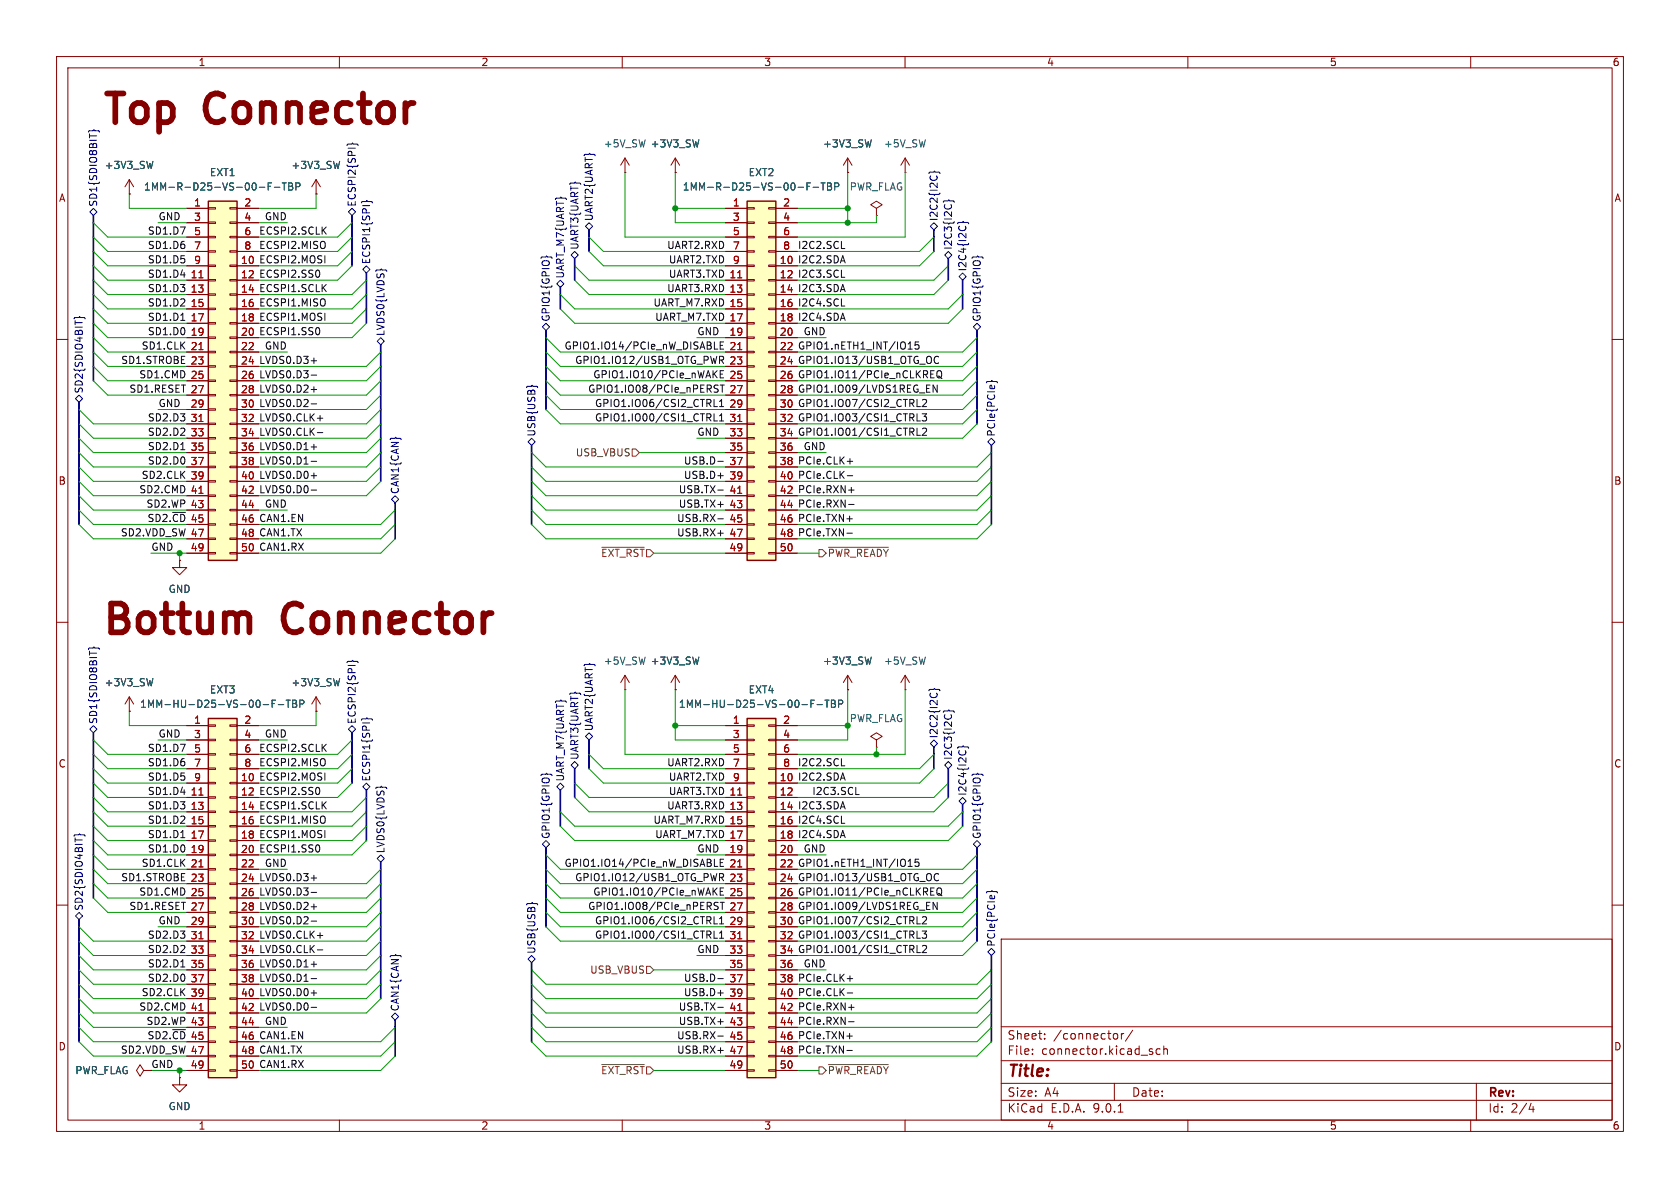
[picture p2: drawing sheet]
<svg xmlns="http://www.w3.org/2000/svg" width="297mm" height="210mm" viewBox="0 0 297 210" stroke-linecap="round" stroke-linejoin="round" font-family="sans-serif">
<defs><g id="words">
<g font-size="7.1" fill="#840000">
<text x="17.8" y="23.4">Top</text>
<text x="36.7" y="23.4">Connector</text>
<text x="17.8" y="113.5">Bottum</text>
<text x="50.5" y="113.5">Connector</text>
</g>
<text font-size="2.8" fill="#840000" x="178" y="190.9">Title:</text>
<g font-size="2.1" fill="#840000">
<text x="178" y="184">Sheet:</text>
<text x="186.2" y="184">/connector/</text>
<text x="178" y="186.7">File:</text>
<text x="184.1" y="186.7">connector.kicad_sch</text>
<text x="178" y="196.9">KiCad</text>
<text x="178" y="194.1">Size:</text>
<text x="184.7" y="194.1">A4</text>
<text x="185.7" y="196.9">E.D.A.</text>
<text x="193.3" y="196.9">9.0.1</text>
<text x="200" y="194.1">Date:</text>
<text x="263" y="194.3">Rev:</text>
<text x="263" y="196.9">Id:</text>
<text x="267.1" y="196.9">2/4</text>
</g>
<g font-size="1.8" fill="#840000">
<text x="35" y="11.9">1</text>
<text x="85" y="11.9">2</text>
<text x="135" y="11.9">3</text>
<text x="185" y="11.9">4</text>
<text x="235" y="11.9">5</text>
<text x="285" y="11.9">6</text>
<text x="10.3" y="35.9">A</text>
<text x="285.3" y="35.9">A</text>
<text x="10.3" y="85.9">B</text>
<text x="285.3" y="85.9">B</text>
<text x="10.3" y="135.9">C</text>
<text x="285.3" y="135.9">C</text>
<text x="10.3" y="185.9">D</text>
<text x="285.3" y="185.9">D</text>
<text x="26.7" y="188.9">GND</text>
<text x="35" y="199.9">1</text>
<text x="85" y="199.9">2</text>
<text x="135" y="199.9">3</text>
<text x="185" y="199.9">4</text>
<text x="235" y="199.9">5</text>
<text x="285" y="199.9">6</text>
</g>
<g font-size="1.8" fill="#006464">
<text x="106.6" y="26.3">+5V_SW</text>
<text x="114.9" y="26.3">+3V3_SW</text>
<text x="145.4" y="26.3">+3V3_SW</text>
<text x="156.2" y="26.3">+5V_SW</text>
<text x="18.4" y="30.1">+3V3_SW</text>
<text x="25.4" y="33.9">1MM-R-D25-VS-00-F-TBP</text>
<text x="37" y="31.3">EXT1</text>
<text x="51.4" y="30.1">+3V3_SW</text>
<text x="120.6" y="33.9">1MM-R-D25-VS-00-F-TBP</text>
<text x="132.3" y="31.3">EXT2</text>
<text x="150.1" y="33.9">PWR_FLAG</text>
<text x="29.7" y="105">GND</text>
<text x="106.6" y="117.7">+5V_SW</text>
<text x="114.9" y="117.7">+3V3_SW</text>
<text x="145.4" y="117.7">+3V3_SW</text>
<text x="156.2" y="117.7">+5V_SW</text>
<text x="18.4" y="121.5">+3V3_SW</text>
<text x="24.7" y="125.3">1MM-HU-D25-VS-00-F-TBP</text>
<text x="37" y="122.8">EXT3</text>
<text x="51.4" y="121.5">+3V3_SW</text>
<text x="119.9" y="125.3">1MM-HU-D25-VS-00-F-TBP</text>
<text x="132.3" y="122.8">EXT4</text>
<text x="150.1" y="127.9">PWR_FLAG</text>
<text x="13.2" y="190.1">PWR_FLAG</text>
<text x="29.7" y="196.4">GND</text>
</g>
<g font-size="1.8" fill="#000084">
<text x="17.4" y="36.6" transform="rotate(-90 17.4 36.6)">SD1{SDIO8BIT}</text>
<text x="63.1" y="36.6" transform="rotate(-90 63.1 36.6)">ECSPI2{SPI}</text>
<text x="105" y="39.2" transform="rotate(-90 105 39.2)">UART2{UART}</text>
<text x="166" y="39.2" transform="rotate(-90 166 39.2)">I2C2{I2C}</text>
<text x="65.6" y="46.8" transform="rotate(-90 65.6 46.8)">ECSPI1{SPI}</text>
<text x="102.5" y="44.3" transform="rotate(-90 102.5 44.3)">UART3{UART}</text>
<text x="168.5" y="44.3" transform="rotate(-90 168.5 44.3)">I2C3{I2C}</text>
<text x="99.9" y="49.3" transform="rotate(-90 99.9 49.3)">UART_M7{UART}</text>
<text x="171" y="48.1" transform="rotate(-90 171 48.1)">I2C4{I2C}</text>
<text x="68.2" y="59.5" transform="rotate(-90 68.2 59.5)">LVDS0{LVDS}</text>
<text x="97.4" y="57" transform="rotate(-90 97.4 57)">GPIO1{GPIO}</text>
<text x="173.6" y="57" transform="rotate(-90 173.6 57)">GPIO1{GPIO}</text>
<text x="14.8" y="69.7" transform="rotate(-90 14.8 69.7)">SD2{SDIO4BIT}</text>
<text x="94.8" y="77.3" transform="rotate(-90 94.8 77.3)">USB{USB}</text>
<text x="176.1" y="77.3" transform="rotate(-90 176.1 77.3)">PCIe{PCIe}</text>
<text x="70.7" y="87.4" transform="rotate(-90 70.7 87.4)">CAN1{CAN}</text>
<text x="17.4" y="128.1" transform="rotate(-90 17.4 128.1)">SD1{SDIO8BIT}</text>
<text x="63.1" y="128.1" transform="rotate(-90 63.1 128.1)">ECSPI2{SPI}</text>
<text x="105" y="129.3" transform="rotate(-90 105 129.3)">UART2{UART}</text>
<text x="166" y="130.6" transform="rotate(-90 166 130.6)">I2C2{I2C}</text>
<text x="102.5" y="134.4" transform="rotate(-90 102.5 134.4)">UART3{UART}</text>
<text x="168.5" y="134.4" transform="rotate(-90 168.5 134.4)">I2C3{I2C}</text>
<text x="65.6" y="138.2" transform="rotate(-90 65.6 138.2)">ECSPI1{SPI}</text>
<text x="99.9" y="138.2" transform="rotate(-90 99.9 138.2)">UART_M7{UART}</text>
<text x="171" y="140.8" transform="rotate(-90 171 140.8)">I2C4{I2C}</text>
<text x="97.4" y="148.4" transform="rotate(-90 97.4 148.4)">GPIO1{GPIO}</text>
<text x="173.6" y="148.4" transform="rotate(-90 173.6 148.4)">GPIO1{GPIO}</text>
<text x="68.2" y="150.9" transform="rotate(-90 68.2 150.9)">LVDS0{LVDS}</text>
<text x="14.8" y="161.1" transform="rotate(-90 14.8 161.1)">SD2{SDIO4BIT}</text>
<text x="176.1" y="167.4" transform="rotate(-90 176.1 167.4)">PCIe{PCIe}</text>
<text x="94.8" y="168.7" transform="rotate(-90 94.8 168.7)">USB{USB}</text>
<text x="70.7" y="178.9" transform="rotate(-90 70.7 178.9)">CAN1{CAN}</text>
</g>
<g font-size="1.8" fill="#0f0f0f">
<text x="26" y="41.6">SD1.D7</text>
<text x="27.9" y="39">GND</text>
<text x="45.7" y="41.6">ECSPI2.SCLK</text>
<text x="46.7" y="39">GND</text>
<text x="26" y="46.6">SD1.D5</text>
<text x="26" y="44.1">SD1.D6</text>
<text x="45.7" y="46.6">ECSPI2.MOSI</text>
<text x="45.7" y="44.1">ECSPI2.MISO</text>
<text x="117.8" y="44.1">UART2.RXD</text>
<text x="118.1" y="46.6">UART2.TXD</text>
<text x="141" y="46.6">I2C2.SDA</text>
<text x="141" y="44.1">I2C2.SCL</text>
<text x="26" y="51.7">SD1.D3</text>
<text x="26" y="49.2">SD1.D4</text>
<text x="45.7" y="51.7">ECSPI1.SCLK</text>
<text x="45.7" y="49.2">ECSPI2.SS0</text>
<text x="117.8" y="51.7">UART3.RXD 13</text>
<text x="118.1" y="49.2">UART3.TXD 11</text>
<text x="141" y="51.7">I2C3.SDA</text>
<text x="141" y="49.2">I2C3.SCL</text>
<text x="26" y="56.8">SD1.D1</text>
<text x="26" y="59.3">SD1.D0</text>
<text x="26" y="54.3">SD1.D2</text>
<text x="45.7" y="59.3">ECSPI1.SS0</text>
<text x="45.7" y="54.3">ECSPI1.MISO</text>
<text x="45.7" y="56.8">ECSPI1.MOSI</text>
<text x="115.4" y="54.3">UART_M7.RXD 15</text>
<text x="115.7" y="56.8">UART_M7.TXD 17</text>
<text x="123.2" y="59.3">GND</text>
<text x="141" y="54.3">I2C4.SCL</text>
<text x="141" y="56.8">I2C4.SDA</text>
<text x="142" y="59.3">GND</text>
<text x="21.3" y="64.4">SD1.STROBE 23</text>
<text x="25" y="61.9">SD1.CLK</text>
<text x="45.7" y="64.4">LVDS0.D3+</text>
<text x="46.7" y="61.9">GND</text>
<text x="99.7" y="61.9">GPIO1.IO14/PCIe_nW_DISABLE</text>
<text x="101.6" y="64.4">GPIO1.IO12/USB1_OTG_PWR</text>
<text x="141" y="64.4">GPIO1.IO13/USB1_OTG_OC</text>
<text x="141" y="61.9">GPIO1.nETH1_INT/IO15</text>
<text x="22.8" y="69.5">SD1.RESET 27</text>
<text x="24.5" y="67">SD1.CMD 25</text>
<text x="45.7" y="69.5">LVDS0.D2+</text>
<text x="45.7" y="67">LVDS0.D3-</text>
<text x="103.9" y="69.5">GPIO1.IO08/PCIe_nPERST</text>
<text x="104.8" y="67">GPIO1.IO10/PCIe_nWAKE</text>
<text x="141" y="69.5">GPIO1.IO09/LVDS1REG_EN</text>
<text x="141" y="67">GPIO1.IO11/PCIe_nCLKREQ</text>
<text x="26" y="74.6">SD2.D3</text>
<text x="26" y="77.1">SD2.D2</text>
<text x="27.9" y="72">GND</text>
<text x="45.7" y="74.6">LVDS0.CLK+</text>
<text x="45.7" y="72">LVDS0.D2-</text>
<text x="45.7" y="77.1">LVDS0.CLK-</text>
<text x="105.1" y="72">GPIO1.IO06/CSI2_CTRL1</text>
<text x="105.1" y="74.6">GPIO1.IO00/CSI1_CTRL1</text>
<text x="123.2" y="77.1">GND</text>
<text x="141" y="72">GPIO1.IO07/CSI2_CTRL2</text>
<text x="141" y="74.6">GPIO1.IO03/CSI1_CTRL3</text>
<text x="141" y="77.1">GPIO1.IO01/CSI1_CTRL2</text>
<text x="26" y="79.7">SD2.D1</text>
<text x="26" y="82.2">SD2.D0</text>
<text x="45.7" y="79.7">LVDS0.D1+</text>
<text x="45.7" y="82.2">LVDS0.D1-</text>
<text x="120.8" y="82.2">USB.D-</text>
<text x="141" y="82.2">PCIe.CLK+</text>
<text x="142" y="79.7">GND</text>
<text x="24.5" y="87.3">SD2.CMD 41</text>
<text x="25" y="84.7">SD2.CLK</text>
<text x="25.8" y="89.8">SD2.WP 43</text>
<text x="45.7" y="87.3">LVDS0.D0-</text>
<text x="45.7" y="84.7">LVDS0.D0+</text>
<text x="46.7" y="89.8">GND</text>
<text x="119.9" y="87.3">USB.TX-</text>
<text x="119.9" y="89.8">USB.TX+</text>
<text x="120.8" y="84.7">USB.D+</text>
<text x="141" y="87.3">PCIe.RXN+</text>
<text x="141" y="89.8">PCIe.RXN-</text>
<text x="141" y="84.7">PCIe.CLK-</text>
<text x="21.3" y="94.9">SD2.VDD_SW 47</text>
<text x="26" y="92.4">SD2.~{CD}</text>
<text x="45.7" y="94.9">CAN1.TX</text>
<text x="45.7" y="92.4">CAN1.EN</text>
<text x="119.6" y="94.9">USB.RX+</text>
<text x="119.6" y="92.4">USB.RX-</text>
<text x="141" y="92.4">PCIe.TXN+</text>
<text x="141" y="94.9">PCIe.TXN-</text>
<text x="26.7" y="97.4">GND</text>
<text x="45.7" y="97.4">CAN1.RX</text>
<text x="27.9" y="130.5">GND</text>
<text x="46.7" y="130.5">GND</text>
<text x="26" y="135.5">SD1.D6</text>
<text x="26" y="133">SD1.D7</text>
<text x="45.7" y="135.5">ECSPI2.MISO</text>
<text x="45.7" y="133">ECSPI2.SCLK</text>
<text x="117.8" y="135.5">UART2.RXD</text>
<text x="141" y="135.5">I2C2.SCL</text>
<text x="26" y="143.2">SD1.D3</text>
<text x="26" y="138.1">SD1.D5</text>
<text x="26" y="140.6">SD1.D4</text>
<text x="45.7" y="143.2">ECSPI1.SCLK</text>
<text x="45.7" y="140.6">ECSPI2.SS0</text>
<text x="45.7" y="138.1">ECSPI2.MOSI</text>
<text x="117.8" y="143.2">UART3.RXD 13</text>
<text x="118.1" y="138.1">UART2.TXD</text>
<text x="118.1" y="140.6">UART3.TXD 11</text>
<text x="141" y="143.2">I2C3.SDA</text>
<text x="141" y="138.1">I2C2.SDA</text>
<text x="143.5" y="140.6">I2C3.SCL</text>
<text x="26" y="148.2">SD1.D1</text>
<text x="26" y="145.7">SD1.D2</text>
<text x="45.7" y="148.2">ECSPI1.MOSI</text>
<text x="45.7" y="145.7">ECSPI1.MISO</text>
<text x="115.4" y="145.7">UART_M7.RXD 15</text>
<text x="115.7" y="148.2">UART_M7.TXD 17</text>
<text x="141" y="148.2">I2C4.SDA</text>
<text x="141" y="145.7">I2C4.SCL</text>
<text x="21.3" y="155.9">SD1.STROBE 23</text>
<text x="25" y="153.3">SD1.CLK</text>
<text x="26" y="150.8">SD1.D0</text>
<text x="45.7" y="150.8">ECSPI1.SS0</text>
<text x="45.7" y="155.9">LVDS0.D3+</text>
<text x="46.7" y="153.3">GND</text>
<text x="99.7" y="153.3">GPIO1.IO14/PCIe_nW_DISABLE</text>
<text x="101.6" y="155.9">GPIO1.IO12/USB1_OTG_PWR</text>
<text x="123.2" y="150.8">GND</text>
<text x="141" y="153.3">GPIO1.nETH1_INT/IO15</text>
<text x="141" y="155.9">GPIO1.IO13/USB1_OTG_OC</text>
<text x="142" y="150.8">GND</text>
<text x="22.8" y="160.9">SD1.RESET 27</text>
<text x="24.5" y="158.4">SD1.CMD 25</text>
<text x="45.7" y="160.9">LVDS0.D2+</text>
<text x="45.7" y="158.4">LVDS0.D3-</text>
<text x="103.9" y="160.9">GPIO1.IO08/PCIe_nPERST</text>
<text x="104.8" y="158.4">GPIO1.IO10/PCIe_nWAKE</text>
<text x="141" y="160.9">GPIO1.IO09/LVDS1REG_EN</text>
<text x="141" y="158.4">GPIO1.IO11/PCIe_nCLKREQ</text>
<text x="26" y="166">SD2.D3</text>
<text x="27.9" y="163.5">GND</text>
<text x="45.7" y="163.5">LVDS0.D2-</text>
<text x="45.7" y="166">LVDS0.CLK+</text>
<text x="105.1" y="163.5">GPIO1.IO06/CSI2_CTRL1</text>
<text x="105.1" y="166">GPIO1.IO00/CSI1_CTRL1</text>
<text x="141" y="163.5">GPIO1.IO07/CSI2_CTRL2</text>
<text x="141" y="166">GPIO1.IO03/CSI1_CTRL3</text>
<text x="26" y="173.6">SD2.D0</text>
<text x="26" y="171.1">SD2.D1</text>
<text x="26" y="168.6">SD2.D2</text>
<text x="45.7" y="168.6">LVDS0.CLK-</text>
<text x="45.7" y="171.1">LVDS0.D1+</text>
<text x="45.7" y="173.6">LVDS0.D1-</text>
<text x="120.8" y="173.6">USB.D-</text>
<text x="123.2" y="168.6">GND</text>
<text x="141" y="168.6">GPIO1.IO01/CSI1_CTRL2</text>
<text x="141" y="173.6">PCIe.CLK+</text>
<text x="142" y="171.1">GND</text>
<text x="24.5" y="178.7">SD2.CMD 41</text>
<text x="25" y="176.2">SD2.CLK</text>
<text x="45.7" y="178.7">LVDS0.D0-</text>
<text x="45.7" y="176.2">LVDS0.D0+</text>
<text x="119.9" y="178.7">USB.TX-</text>
<text x="120.8" y="176.2">USB.D+</text>
<text x="141" y="176.2">PCIe.CLK-</text>
<text x="141" y="178.7">PCIe.RXN+</text>
<text x="25.8" y="181.3">SD2.WP 43</text>
<text x="26" y="183.8">SD2.~{CD}</text>
<text x="45.7" y="183.8">CAN1.EN</text>
<text x="46.7" y="181.3">GND</text>
<text x="119.6" y="183.8">USB.RX-</text>
<text x="119.9" y="181.3">USB.TX+</text>
<text x="141" y="183.8">PCIe.TXN+</text>
<text x="141" y="181.3">PCIe.RXN-</text>
<text x="21.3" y="186.3">SD2.VDD_SW 47</text>
<text x="45.7" y="186.3">CAN1.TX</text>
<text x="45.7" y="188.9">CAN1.RX</text>
<text x="119.6" y="186.3">USB.RX+</text>
<text x="141" y="186.3">PCIe.TXN-</text>
</g>
<g font-size="1.8" fill="#a90000">
<text x="34.2" y="36.6">1</text>
<text x="34.2" y="39.1">3</text>
<text x="34.2" y="41.7">5</text>
<text x="43.1" y="36.6">2</text>
<text x="43.1" y="39.1">4</text>
<text x="43.1" y="41.7">6</text>
<text x="129.5" y="36.6">1</text>
<text x="129.5" y="39.1">3</text>
<text x="129.5" y="41.7">5</text>
<text x="138.4" y="36.6">2</text>
<text x="138.4" y="39.1">4</text>
<text x="138.4" y="41.7">6</text>
<text x="34.2" y="44.2">7</text>
<text x="34.2" y="46.7">9</text>
<text x="42.5" y="46.7">10</text>
<text x="43.1" y="44.2">8</text>
<text x="129.5" y="44.2">7</text>
<text x="129.5" y="46.7">9</text>
<text x="137.8" y="46.7">10</text>
<text x="138.4" y="44.2">8</text>
<text x="33.6" y="49.3">11</text>
<text x="33.6" y="51.8">13</text>
<text x="42.5" y="49.3">12</text>
<text x="42.5" y="51.8">14</text>
<text x="128.9" y="49.3">11</text>
<text x="128.9" y="51.8">13</text>
<text x="137.8" y="49.3">12</text>
<text x="137.8" y="51.8">14</text>
<text x="33.6" y="54.4">15</text>
<text x="33.6" y="56.9">17</text>
<text x="33.6" y="59.4">19</text>
<text x="42.5" y="54.4">16</text>
<text x="42.5" y="56.9">18</text>
<text x="42.5" y="59.4">20</text>
<text x="128.9" y="59.4">19</text>
<text x="128.9" y="54.4">15</text>
<text x="128.9" y="56.9">17</text>
<text x="137.8" y="54.4">16</text>
<text x="137.8" y="56.9">18</text>
<text x="137.8" y="59.4">20</text>
<text x="33.6" y="62">21</text>
<text x="33.6" y="64.5">23</text>
<text x="42.5" y="62">22</text>
<text x="42.5" y="64.5">24</text>
<text x="128.9" y="62">21</text>
<text x="128.9" y="64.5">23</text>
<text x="137.8" y="62">22</text>
<text x="137.8" y="64.5">24</text>
<text x="33.6" y="67.1">25</text>
<text x="33.6" y="69.6">27</text>
<text x="42.5" y="67.1">26</text>
<text x="42.5" y="69.6">28</text>
<text x="128.9" y="67.1">25</text>
<text x="128.9" y="69.6">27</text>
<text x="137.8" y="67.1">26</text>
<text x="137.8" y="69.6">28</text>
<text x="33.6" y="72.1">29</text>
<text x="33.6" y="74.7">31</text>
<text x="33.6" y="77.2">33</text>
<text x="42.5" y="72.1">30</text>
<text x="42.5" y="74.7">32</text>
<text x="42.5" y="77.2">34</text>
<text x="128.9" y="72.1">29</text>
<text x="128.9" y="74.7">31</text>
<text x="128.9" y="77.2">33</text>
<text x="137.8" y="72.1">30</text>
<text x="137.8" y="74.7">32</text>
<text x="137.8" y="77.2">34</text>
<text x="33.6" y="79.8">35</text>
<text x="33.6" y="82.3">37</text>
<text x="42.5" y="79.8">36</text>
<text x="42.5" y="82.3">38</text>
<text x="128.9" y="79.8">35</text>
<text x="128.9" y="82.3">37</text>
<text x="137.8" y="79.8">36</text>
<text x="137.8" y="82.3">38</text>
<text x="33.6" y="84.8">39</text>
<text x="33.6" y="87.4">41</text>
<text x="33.6" y="89.9">43</text>
<text x="42.5" y="84.8">40</text>
<text x="42.5" y="87.4">42</text>
<text x="42.5" y="89.9">44</text>
<text x="128.9" y="84.8">39</text>
<text x="128.9" y="87.4">41</text>
<text x="128.9" y="89.9">43</text>
<text x="137.8" y="84.8">40</text>
<text x="137.8" y="87.4">42</text>
<text x="137.8" y="89.9">44</text>
<text x="33.6" y="92.5">45</text>
<text x="33.6" y="95">47</text>
<text x="42.5" y="92.5">46</text>
<text x="42.5" y="95">48</text>
<text x="128.9" y="92.5">45</text>
<text x="128.9" y="95">47</text>
<text x="137.8" y="92.5">46</text>
<text x="137.8" y="95">48</text>
<text x="33.6" y="97.5">49</text>
<text x="42.5" y="97.5">50</text>
<text x="128.9" y="97.5">49</text>
<text x="137.8" y="97.5">50</text>
<text x="34.2" y="128">1</text>
<text x="34.2" y="130.6">3</text>
<text x="43.1" y="128">2</text>
<text x="43.1" y="130.6">4</text>
<text x="129.5" y="128">1</text>
<text x="129.5" y="130.6">3</text>
<text x="138.4" y="128">2</text>
<text x="138.4" y="130.6">4</text>
<text x="34.2" y="133.1">5</text>
<text x="34.2" y="135.6">7</text>
<text x="43.1" y="133.1">6</text>
<text x="43.1" y="135.6">8</text>
<text x="129.5" y="133.1">5</text>
<text x="129.5" y="135.6">7</text>
<text x="138.4" y="133.1">6</text>
<text x="138.4" y="135.6">8</text>
<text x="33.6" y="140.7">11</text>
<text x="33.6" y="143.3">13</text>
<text x="34.2" y="138.2">9</text>
<text x="42.5" y="138.2">10</text>
<text x="42.5" y="140.7">12</text>
<text x="42.5" y="143.3">14</text>
<text x="128.9" y="140.7">11</text>
<text x="128.9" y="143.3">13</text>
<text x="129.5" y="138.2">9</text>
<text x="137.8" y="138.2">10</text>
<text x="137.8" y="140.7">12</text>
<text x="137.8" y="143.3">14</text>
<text x="33.6" y="145.8">15</text>
<text x="33.6" y="148.3">17</text>
<text x="42.5" y="145.8">16</text>
<text x="42.5" y="148.3">18</text>
<text x="128.9" y="145.8">15</text>
<text x="128.9" y="148.3">17</text>
<text x="137.8" y="145.8">16</text>
<text x="137.8" y="148.3">18</text>
<text x="33.6" y="150.9">19</text>
<text x="33.6" y="153.4">21</text>
<text x="33.6" y="156">23</text>
<text x="42.5" y="150.9">20</text>
<text x="42.5" y="153.4">22</text>
<text x="42.5" y="156">24</text>
<text x="128.9" y="150.9">19</text>
<text x="128.9" y="153.4">21</text>
<text x="128.9" y="156">23</text>
<text x="137.8" y="150.9">20</text>
<text x="137.8" y="153.4">22</text>
<text x="137.8" y="156">24</text>
<text x="33.6" y="158.5">25</text>
<text x="33.6" y="161">27</text>
<text x="42.5" y="158.5">26</text>
<text x="42.5" y="161">28</text>
<text x="128.9" y="158.5">25</text>
<text x="128.9" y="161">27</text>
<text x="137.8" y="158.5">26</text>
<text x="137.8" y="161">28</text>
<text x="33.6" y="163.6">29</text>
<text x="33.6" y="166.1">31</text>
<text x="42.5" y="163.6">30</text>
<text x="42.5" y="166.1">32</text>
<text x="128.9" y="163.6">29</text>
<text x="128.9" y="166.1">31</text>
<text x="137.8" y="163.6">30</text>
<text x="137.8" y="166.1">32</text>
<text x="33.6" y="168.7">33</text>
<text x="33.6" y="171.2">35</text>
<text x="33.6" y="173.7">37</text>
<text x="42.5" y="168.7">34</text>
<text x="42.5" y="171.2">36</text>
<text x="42.5" y="173.7">38</text>
<text x="128.9" y="168.7">33</text>
<text x="128.9" y="171.2">35</text>
<text x="128.9" y="173.7">37</text>
<text x="137.8" y="168.7">34</text>
<text x="137.8" y="171.2">36</text>
<text x="137.8" y="173.7">38</text>
<text x="33.6" y="176.3">39</text>
<text x="33.6" y="178.8">41</text>
<text x="42.5" y="176.3">40</text>
<text x="42.5" y="178.8">42</text>
<text x="128.9" y="176.3">39</text>
<text x="128.9" y="178.8">41</text>
<text x="137.8" y="176.3">40</text>
<text x="137.8" y="178.8">42</text>
<text x="33.6" y="183.9">45</text>
<text x="33.6" y="181.4">43</text>
<text x="42.5" y="181.4">44</text>
<text x="42.5" y="183.9">46</text>
<text x="128.9" y="181.4">43</text>
<text x="128.9" y="183.9">45</text>
<text x="137.8" y="181.4">44</text>
<text x="137.8" y="183.9">46</text>
<text x="33.6" y="189">49</text>
<text x="33.6" y="186.4">47</text>
<text x="42.5" y="186.4">48</text>
<text x="42.5" y="189">50</text>
<text x="128.9" y="186.4">47</text>
<text x="128.9" y="189">49</text>
<text x="137.8" y="186.4">48</text>
<text x="137.8" y="189">50</text>
</g>
<g font-size="1.8" fill="#725600">
<text x="101.7" y="80.9">USB_VBUS</text>
<text x="106.2" y="98.7">~{EXT_RST}</text>
<text x="146.2" y="98.7">~{PWR_READY}</text>
<text x="104.2" y="172.3">USB_VBUS</text>
<text x="106.2" y="190.1">~{EXT_RST}</text>
<text x="146.2" y="190.1">~{PWR_READY}</text>
</g>
</g></defs>
<g fill="none" stroke="#840000" stroke-width=".18">
<path d="M10 10h277v190h-277zM12 12h273v186h-273zM60 10v2M110 10v2M160 10v2M210 10v2M260 10v2M149.9 30.5h.1M149.9 27.9l-.8 1.3M149.9 27.9l.7 1.3M149.9 27.9v2.6M10 60h2"/>
<path d="M285 60h2M10 110h2M285 110h2M10 160h2M177 166h108v32h-108zM285 160h2M60 198v2M110 198v2M160 198v2M177 194.5h108M177 191.5h108M177 187.5h108"/>
<path d="M177 181.5h108M182.5 186.3v.1M182.5 185.5v.1M184.7 183.6v.1M184.7 182.8v.1M197 191.5v3M197.3 182.7l.3 .3v.4l-.3 .3M197.7 196.6h.8M198.2 182.7v1M198.7 182.7l-.3 .1-.2 .2M200.2 182.1l-1.2 2M203.6 185.9l.2 .2-.2 .3"/>
<path d="M203.6 185.4l.1 .1M205.1 185.5l-.4-.1-.3 .3v.4l.1 .2h.6M205.7 185.5l.3-.1 .3 .1 .1 .9M205.7 184.9v1.5M210 198v2M260 198v2M261 191.5v6.5M270.7 195l-.4 1.1h.9M271 195.6v1"/>
</g>
<path d="M154 24.7l-.3 1.3" fill="none" stroke="#006464" stroke-width=".18"/>
<path d="M36.8 35.6h5.1v63.5h-5.1z" fill="#ffffc2"/>
<path d="M36.8 35.6h5.1v63.5h-5.1z" fill="none" stroke="#840000" stroke-width=".25"/>
<g fill="none" stroke="#840000" stroke-width=".18">
<path d="M33 36.8h3.8M33 39.4h3.8M36.8 36.7h1.3v.3h-1.3zM36.8 39.2h1.3v.3h-1.3zM40.6 36.7h1.3v.3h-1.3zM40.6 39.2h1.3v.3h-1.3zM41.9 36.8h3.8M41.9 39.4h3.8M33 41.9h3.8M33 44.5h3.8M33 47h3.8M33 49.5h3.8"/>
<path d="M33 52.1h3.8M33 54.6h3.8M33 57.2h3.8M33 59.7h3.8M36.8 41.8h1.3v.2h-1.3zM36.8 44.3h1.3v.3h-1.3zM36.8 46.9h1.3v.2h-1.3zM36.8 49.4h1.3v.3h-1.3zM36.8 51.9h1.3v.3h-1.3zM36.8 54.5h1.3v.2h-1.3zM36.8 57h1.3v.3h-1.3zM36.8 59.6h1.3v.2h-1.3z"/>
<path d="M40.6 41.8h1.3v.2h-1.3zM40.6 44.3h1.3v.3h-1.3zM40.6 46.9h1.3v.2h-1.3zM40.6 49.4h1.3v.3h-1.3zM40.6 51.9h1.3v.3h-1.3zM40.6 54.5h1.3v.2h-1.3zM40.6 57h1.3v.3h-1.3zM40.6 59.6h1.3v.2h-1.3zM41.9 41.9h3.8M41.9 44.5h3.8M41.9 47h3.8M41.9 49.5h3.8"/>
<path d="M41.9 52.1h3.8M41.9 54.6h3.8M41.9 57.2h3.8M41.9 59.7h3.8M33 62.2h3.8M33 64.8h3.8M33 67.3h3.8M33 69.9h3.8M33 72.4h3.8M33 74.9h3.8M33 77.5h3.8M36.8 62.1h1.3v.3h-1.3z"/>
<path d="M36.8 64.6h1.3v.3h-1.3zM36.8 67.2h1.3v.2h-1.3zM36.8 69.7h1.3v.3h-1.3zM36.8 72.3h1.3v.2h-1.3zM36.8 74.8h1.3v.3h-1.3zM36.8 77.3h1.3v.3h-1.3zM36.8 79.9h1.3v.2h-1.3zM40.6 62.1h1.3v.3h-1.3zM40.6 64.6h1.3v.3h-1.3zM40.6 67.2h1.3v.2h-1.3zM40.6 69.7h1.3v.3h-1.3zM40.6 72.3h1.3v.2h-1.3z"/>
<path d="M40.6 74.8h1.3v.3h-1.3zM40.6 77.3h1.3v.3h-1.3zM40.6 79.9h1.3v.2h-1.3zM41.9 62.2h3.8M41.9 64.8h3.8M41.9 67.3h3.8M41.9 69.9h3.8M41.9 72.4h3.8M41.9 74.9h3.8M41.9 77.5h3.8M33 80h3.8M33 82.6h3.8"/>
<path d="M33 85.1h3.8M33 87.6h3.8M33 90.2h3.8M33 92.7h3.8M33 95.3h3.8M33 97.8h3.8M36.8 82.4h1.3v.3h-1.3zM36.8 85h1.3v.2h-1.3zM36.8 87.5h1.3v.3h-1.3zM36.8 90h1.3v.3h-1.3zM36.8 92.6h1.3v.2h-1.3zM36.8 95.1h1.3v.3h-1.3z"/>
<path d="M36.8 97.7h1.3v.2h-1.3zM40.6 82.4h1.3v.3h-1.3zM40.6 85h1.3v.2h-1.3zM40.6 87.5h1.3v.3h-1.3zM40.6 90h1.3v.3h-1.3zM40.6 92.6h1.3v.2h-1.3zM40.6 95.1h1.3v.3h-1.3zM40.6 97.7h1.3v.2h-1.3zM41.9 80h3.8M41.9 82.6h3.8M41.9 85.1h3.8M41.9 87.6h3.8"/>
<path d="M41.9 90.2h3.8M41.9 92.7h3.8M41.9 95.3h3.8M41.9 97.8h3.8"/>
</g>
<path d="M35.2 49.1h.7M35.2 61.8h.7M35.2 74.5h.7M35.2 87.2h.7" fill="none" stroke="#a90000" stroke-width=".18"/>
<path d="M45.8 33.1h1M47.4 32.9h.4M48 32.3h-.6v1.3M48.5 33.1h1M49.9 32.3h.7M50.3 32.3v1.3M51 32.9h.5M51 32.3h.5l.2 .3-.2 .3 .2 .2 .1 .3-.3 .2h-.5zM52.3 33l.6-.1 .1-.1v-.3l-.7-.2v1.3" fill="none" stroke="#006464" stroke-width=".18"/>
<path d="M132.1 35.6h5.1v63.5h-5.1z" fill="#ffffc2"/>
<path d="M132.1 35.6h5.1v63.5h-5.1z" fill="none" stroke="#840000" stroke-width=".25"/>
<g fill="none" stroke="#840000" stroke-width=".18">
<path d="M22.9 34.3h.1M22.9 31.8l-.8 1.2M22.9 31.8l.7 1.2M22.9 31.8v2.5M55.9 34.3h.1M55.9 31.8l-.8 1.2M55.9 31.8l.7 1.2M55.9 31.8v2.5M110.5 30.5h.1M110.5 27.9l-.8 1.3M110.5 27.9l.8 1.3M110.5 27.9v2.6"/>
<path d="M119.4 30.5h.1M119.4 27.9l-.8 1.3M119.4 27.9l.7 1.3M119.4 27.9v2.6M128.3 36.8h3.8M128.3 39.4h3.8M132.1 36.7h1.2v.3h-1.2zM132.1 39.2h1.2v.3h-1.2zM135.9 36.7h1.3v.3h-1.3zM135.9 39.2h1.3v.3h-1.3zM137.2 36.8h3.8M137.2 39.4h3.8"/>
<path d="M128.3 41.9h3.8M128.3 44.5h3.8M128.3 47h3.8M128.3 49.5h3.8M128.3 52.1h3.8M128.3 54.6h3.8M128.3 57.2h3.8M128.3 59.7h3.8M132.1 41.8h1.2v.2h-1.2zM132.1 44.3h1.2v.3h-1.2zM132.1 46.9h1.2v.2h-1.2zM132.1 49.4h1.2v.3h-1.2z"/>
<path d="M132.1 51.9h1.2v.3h-1.2zM132.1 54.5h1.2v.2h-1.2zM132.1 57h1.2v.3h-1.2zM132.1 59.6h1.2v.2h-1.2zM135.9 41.8h1.3v.2h-1.3zM135.9 44.3h1.3v.3h-1.3zM135.9 46.9h1.3v.2h-1.3zM135.9 49.4h1.3v.3h-1.3zM135.9 51.9h1.3v.3h-1.3zM135.9 54.5h1.3v.2h-1.3zM135.9 57h1.3v.3h-1.3zM135.9 59.6h1.3v.2h-1.3z"/>
<path d="M137.2 41.9h3.8M137.2 44.5h3.8M137.2 47h3.8M137.2 49.5h3.8M137.2 52.1h3.8M137.2 54.6h3.8M137.2 57.2h3.8M137.2 59.7h3.8M128.3 62.2h3.8M128.3 64.8h3.8M128.3 67.3h3.8M128.3 69.9h3.8"/>
<path d="M128.3 72.4h3.8M128.3 74.9h3.8M128.3 77.5h3.8M132.1 62.1h1.2v.3h-1.2zM132.1 64.6h1.2v.3h-1.2zM132.1 67.2h1.2v.2h-1.2zM132.1 69.7h1.2v.3h-1.2zM132.1 72.3h1.2v.2h-1.2zM132.1 74.8h1.2v.3h-1.2zM132.1 77.3h1.2v.3h-1.2zM132.1 79.9h1.2v.2h-1.2zM135.9 62.1h1.3v.3h-1.3z"/>
<path d="M135.9 64.6h1.3v.3h-1.3zM135.9 67.2h1.3v.2h-1.3zM135.9 69.7h1.3v.3h-1.3zM135.9 72.3h1.3v.2h-1.3zM135.9 74.8h1.3v.3h-1.3zM135.9 77.3h1.3v.3h-1.3zM135.9 79.9h1.3v.2h-1.3zM137.2 62.2h3.8M137.2 64.8h3.8M137.2 67.3h3.8M137.2 69.9h3.8M137.2 72.4h3.8"/>
<path d="M137.2 74.9h3.8M137.2 77.5h3.8M31.7 99.1v1.2h1.3l-1.3 1.3-1.2-1.3h1.2M31.7 99.1h.1M128.3 80h3.8M128.3 82.6h3.8M128.3 85.1h3.8M128.3 87.6h3.8M128.3 90.2h3.8M128.3 92.7h3.8M128.3 95.3h3.8M128.3 97.8h3.8"/>
<path d="M132.1 82.4h1.2v.3h-1.2zM132.1 85h1.2v.2h-1.2zM132.1 87.5h1.2v.3h-1.2zM132.1 90h1.2v.3h-1.2zM132.1 92.6h1.2v.2h-1.2zM132.1 95.1h1.2v.3h-1.2zM132.1 97.7h1.2v.2h-1.2zM135.9 82.4h1.3v.3h-1.3zM135.9 85h1.3v.2h-1.3zM135.9 87.5h1.3v.3h-1.3zM135.9 90h1.3v.3h-1.3zM135.9 92.6h1.3v.2h-1.3z"/>
<path d="M135.9 95.1h1.3v.3h-1.3zM135.9 97.7h1.3v.2h-1.3zM137.2 80h3.8M137.2 82.6h3.8M137.2 85.1h3.8M137.2 87.6h3.8M137.2 90.2h3.8M137.2 92.7h3.8M137.2 95.3h3.8M137.2 97.8h3.8M110.5 119.4v2.5M110.5 119.4l-.8 1.3"/>
<path d="M110.5 119.4l.8 1.3M149.9 119.4l-.8 1.3M149.9 119.4l.7 1.3M149.9 119.4v2.5M55.9 125.7h.1M55.9 123.2v2.5M55.9 123.2l-.8 1.3M55.9 123.2l.7 1.3M110.5 121.9h.1M149.9 121.9h.1M31.7 190.5v1.3h1.3l-1.3 1.2-1.2-1.2h1.2M31.7 190.5h.1"/>
</g>
<path d="M130.4 49.1h.7M130.4 61.8h.7M130.4 74.5h.7M130.4 87.2h.7" fill="none" stroke="#a90000" stroke-width=".18"/>
<g fill="none" stroke="#006464" stroke-width=".18">
<path d="M27 28.5l-.3 1.3M60.1 28.5l-.3 1.3M123.6 24.7l-.3 1.3M141.1 33.1h1M142.7 32.9h.4M143.3 32.3h-.6v1.3M143.8 33.1h.9M145.1 32.3h.8M145.5 32.3v1.3M146.3 32.9h.4M146.3 32.3h.4l.3 .3-.3 .3 .3 .2v.3l-.2 .2h-.5zM147.6 33l.6-.1 .1-.1-.1-.3-.6-.2v1.3"/>
<path d="M60.1 120l-.3 1.2M154 116.1l-.3 1.3"/>
</g>
<path d="M36.8 127h5.1v63.5h-5.1z" fill="#ffffc2"/>
<path d="M36.8 127h5.1v63.5h-5.1z" fill="none" stroke="#840000" stroke-width=".25"/>
<g fill="none" stroke="#840000" stroke-width=".18">
<path d="M154.9 36.8l1.1-.6-1.1-.6-1 .6 1 .6v1.3M154.9 38.1h.1M160 30.5h.1M160 27.9l-.7 1.3M160 27.9l.8 1.3M160 27.9v2.6M119.4 119.4l-.8 1.3M119.4 119.4l.7 1.3M119.4 119.4v2.5M160 119.4v2.5M160 119.4l-.7 1.3M160 119.4l.8 1.3"/>
<path d="M22.9 125.7h.1M22.9 123.2l-.8 1.3M22.9 123.2l.7 1.3M22.9 123.2v2.5M33 128.3h3.8M33 130.8h3.8M33 133.4h3.8M33 135.9h3.8M33 138.4h3.8M36.8 128.1h1.3v.3h-1.3zM36.8 130.7h1.3v.2h-1.3zM36.8 133.2h1.3v.3h-1.3z"/>
<path d="M36.8 135.8h1.3v.2h-1.3zM36.8 138.3h1.3v.3h-1.3zM40.6 128.1h1.3v.3h-1.3zM40.6 130.7h1.3v.2h-1.3zM40.6 133.2h1.3v.3h-1.3zM40.6 135.8h1.3v.2h-1.3zM40.6 138.3h1.3v.3h-1.3zM41.9 128.3h3.8M41.9 130.8h3.8M41.9 133.4h3.8M41.9 135.9h3.8M41.9 138.4h3.8"/>
<path d="M119.4 121.9h.1M154.9 130.8l1.1-.6-1.1-.7-1 .7 1 .6v1.3M154.9 132.1h.1M160 121.9h.1M33 141h3.8M33 143.5h3.8M33 146.1h3.8M33 148.6h3.8M33 151.1h3.8M33 153.7h3.8M33 156.2h3.8M33 158.8h3.8"/>
<path d="M36.8 140.8h1.3v.3h-1.3zM36.8 143.4h1.3v.2h-1.3zM36.8 145.9h1.3v.3h-1.3zM36.8 148.5h1.3v.2h-1.3zM36.8 151h1.3v.3h-1.3zM36.8 153.5h1.3v.3h-1.3zM36.8 156.1h1.3v.2h-1.3zM36.8 158.6h1.3v.3h-1.3zM40.6 140.8h1.3v.3h-1.3zM40.6 143.4h1.3v.2h-1.3zM40.6 145.9h1.3v.3h-1.3zM40.6 148.5h1.3v.2h-1.3z"/>
<path d="M40.6 151h1.3v.3h-1.3zM40.6 153.5h1.3v.3h-1.3zM40.6 156.1h1.3v.2h-1.3zM40.6 158.6h1.3v.3h-1.3zM41.9 141h3.8M41.9 143.5h3.8M41.9 146.1h3.8M41.9 148.6h3.8M41.9 151.1h3.8M41.9 153.7h3.8M41.9 156.2h3.8M41.9 158.8h3.8"/>
<path d="M33 161.3h3.8M33 163.8h3.8M33 166.4h3.8M33 168.9h3.8M33 171.5h3.8M33 174h3.8M33 176.5h3.8M33 179.1h3.8M36.8 161.2h1.3v.2h-1.3zM36.8 163.7h1.3v.3h-1.3zM36.8 166.2h1.3v.3h-1.3zM36.8 168.8h1.3v.2h-1.3z"/>
<path d="M36.8 171.3h1.3v.3h-1.3zM36.8 173.9h1.3v.2h-1.3zM36.8 176.4h1.3v.3h-1.3zM36.8 178.9h1.3v.3h-1.3zM40.6 161.2h1.3v.2h-1.3zM40.6 163.7h1.3v.3h-1.3zM40.6 166.2h1.3v.3h-1.3zM40.6 168.8h1.3v.2h-1.3zM40.6 171.3h1.3v.3h-1.3zM40.6 173.9h1.3v.2h-1.3zM40.6 176.4h1.3v.3h-1.3zM40.6 178.9h1.3v.3h-1.3z"/>
<path d="M41.9 161.3h3.8M41.9 163.8h3.8M41.9 166.4h3.8M41.9 168.9h3.8M41.9 171.5h3.8M41.9 174h3.8M41.9 176.5h3.8M41.9 179.1h3.8M25.4 189.2l-.6-1-.7 1 .7 1 .6-1h1.3M33 181.6h3.8M33 184.2h3.8M33 186.7h3.8"/>
<path d="M33 189.2h3.8M36.8 181.5h1.3v.2h-1.3zM36.8 184h1.3v.3h-1.3zM36.8 186.6h1.3v.2h-1.3zM36.8 189.1h1.3v.3h-1.3zM40.6 181.5h1.3v.2h-1.3zM40.6 184h1.3v.3h-1.3zM40.6 186.6h1.3v.2h-1.3zM40.6 189.1h1.3v.3h-1.3zM41.9 181.6h3.8M41.9 184.2h3.8M41.9 186.7h3.8"/>
<path d="M41.9 189.2h3.8"/>
</g>
<path d="M35.2 140.6h.7M35.2 153.3h.7M35.2 166h.7M35.2 178.7h.7" fill="none" stroke="#a90000" stroke-width=".18"/>
<path d="M27 120l-.3 1.2M123.6 116.1l-.3 1.3M46.5 124.6h1M48.1 124.4h.4M48.7 123.8h-.6v1.2M49.2 124.6h1M50.6 123.8h.7M51 123.8v1.2M51.7 124.4h.5M51.7 123.8h.5l.2 .2-.2 .4 .2 .1 .1 .3-.3 .2h-.5zM53 124.4h.6l.1-.2v-.3l-.7-.1v1.2" fill="none" stroke="#006464" stroke-width=".18"/>
<path d="M132.1 127h5.1v63.5h-5.1z" fill="#ffffc2"/>
<path d="M132.1 127h5.1v63.5h-5.1z" fill="none" stroke="#840000" stroke-width=".25"/>
<g fill="none" stroke="#840000" stroke-width=".18">
<path d="M22.9 34.3h.1M33 36.8h3.8M33 39.4h3.8M41.9 36.8h3.8M41.9 39.4h3.8M55.9 34.3h.1M119.4 30.5h.1M128.3 36.8h3.8M128.3 39.4h3.8M137.2 36.8h3.8M137.2 39.4h3.8M149.9 30.5h.1"/>
<path d="M33 41.9h3.8M33 44.5h3.8M33 47h3.8M33 49.5h3.8M33 52.1h3.8M33 54.6h3.8M33 57.2h3.8M33 59.7h3.8M41.9 41.9h3.8M41.9 44.5h3.8M41.9 47h3.8M41.9 49.5h3.8"/>
<path d="M41.9 52.1h3.8M41.9 54.6h3.8M41.9 57.2h3.8M41.9 59.7h3.8M128.3 41.9h3.8M128.3 44.5h3.8M128.3 47h3.8M128.3 49.5h3.8M128.3 52.1h3.8M128.3 54.6h3.8M128.3 57.2h3.8M128.3 59.7h3.8"/>
<path d="M137.2 41.9h3.8M137.2 44.5h3.8M137.2 47h3.8M137.2 49.5h3.8M137.2 52.1h3.8M137.2 54.6h3.8M137.2 57.2h3.8M137.2 59.7h3.8M33 62.2h3.8M33 64.8h3.8M33 67.3h3.8M33 69.9h3.8"/>
<path d="M33 72.4h3.8M33 74.9h3.8M33 77.5h3.8M41.9 62.2h3.8M41.9 64.8h3.8M41.9 67.3h3.8M41.9 69.9h3.8M41.9 72.4h3.8M41.9 74.9h3.8M41.9 77.5h3.8M128.3 62.2h3.8M128.3 64.8h3.8"/>
<path d="M128.3 67.3h3.8M128.3 69.9h3.8M128.3 72.4h3.8M128.3 74.9h3.8M128.3 77.5h3.8M137.2 62.2h3.8M137.2 64.8h3.8M137.2 67.3h3.8M137.2 69.9h3.8M137.2 72.4h3.8M137.2 74.9h3.8M137.2 77.5h3.8"/>
<path d="M31.7 99.1h.1M33 80h3.8M33 82.6h3.8M33 85.1h3.8M33 87.6h3.8M33 90.2h3.8M33 92.7h3.8M33 95.3h3.8M33 97.8h3.8M41.9 80h3.8M41.9 82.6h3.8M41.9 85.1h3.8"/>
<path d="M41.9 87.6h3.8M41.9 90.2h3.8M41.9 92.7h3.8M41.9 95.3h3.8M41.9 97.8h3.8M128.3 80h3.8M128.3 82.6h3.8M128.3 85.1h3.8M128.3 87.6h3.8M128.3 90.2h3.8M128.3 92.7h3.8M128.3 95.3h3.8"/>
<path d="M128.3 97.8h3.8M137.2 80h3.8M137.2 82.6h3.8M137.2 85.1h3.8M137.2 87.6h3.8M137.2 90.2h3.8M137.2 92.7h3.8M137.2 95.3h3.8M137.2 97.8h3.8M22.9 125.7h.1M33 128.3h3.8M33 130.8h3.8"/>
<path d="M33 133.4h3.8M33 135.9h3.8M33 138.4h3.8M41.9 128.3h3.8M41.9 130.8h3.8M41.9 133.4h3.8M41.9 135.9h3.8M41.9 138.4h3.8M55.9 125.7h.1M119.4 121.9h.1M128.3 128.3h3.8M128.3 130.8h3.8"/>
<path d="M128.3 133.4h3.8M128.3 135.9h3.8M128.3 138.4h3.8M132.1 128.1h1.2v.3h-1.2zM132.1 130.7h1.2v.2h-1.2zM132.1 133.2h1.2v.3h-1.2zM132.1 135.8h1.2v.2h-1.2zM132.1 138.3h1.2v.3h-1.2zM135.9 128.1h1.3v.3h-1.3zM135.9 130.7h1.3v.2h-1.3zM135.9 133.2h1.3v.3h-1.3zM135.9 135.8h1.3v.2h-1.3z"/>
<path d="M135.9 138.3h1.3v.3h-1.3zM137.2 128.3h3.8M137.2 130.8h3.8M137.2 133.4h3.8M137.2 135.9h3.8M137.2 138.4h3.8M149.9 121.9h.1M33 141h3.8M33 143.5h3.8M33 146.1h3.8M33 148.6h3.8M33 151.1h3.8"/>
<path d="M33 153.7h3.8M33 156.2h3.8M33 158.8h3.8M41.9 141h3.8M41.9 143.5h3.8M41.9 146.1h3.8M41.9 148.6h3.8M41.9 151.1h3.8M41.9 153.7h3.8M41.9 156.2h3.8M41.9 158.8h3.8M128.3 141h3.8"/>
<path d="M128.3 143.5h3.8M128.3 146.1h3.8M128.3 148.6h3.8M128.3 151.1h3.8M128.3 153.7h3.8M128.3 156.2h3.8M128.3 158.8h3.8M132.1 140.8h1.2v.3h-1.2zM132.1 143.4h1.2v.2h-1.2zM132.1 145.9h1.2v.3h-1.2zM132.1 148.5h1.2v.2h-1.2zM132.1 151h1.2v.3h-1.2z"/>
<path d="M132.1 153.5h1.2v.3h-1.2zM132.1 156.1h1.2v.2h-1.2zM132.1 158.6h1.2v.3h-1.2zM135.9 140.8h1.3v.3h-1.3zM135.9 143.4h1.3v.2h-1.3zM135.9 145.9h1.3v.3h-1.3zM135.9 148.5h1.3v.2h-1.3zM135.9 151h1.3v.3h-1.3zM135.9 153.5h1.3v.3h-1.3zM135.9 156.1h1.3v.2h-1.3zM135.9 158.6h1.3v.3h-1.3zM137.2 141h3.8"/>
<path d="M137.2 143.5h3.8M137.2 146.1h3.8M137.2 148.6h3.8M137.2 151.1h3.8M137.2 153.7h3.8M137.2 156.2h3.8M137.2 158.8h3.8M33 161.3h3.8M33 163.8h3.8M33 166.4h3.8M33 168.9h3.8M33 171.5h3.8"/>
<path d="M33 174h3.8M33 176.5h3.8M33 179.1h3.8M41.9 161.3h3.8M41.9 163.8h3.8M41.9 166.4h3.8M41.9 168.9h3.8M41.9 171.5h3.8M41.9 174h3.8M41.9 176.5h3.8M41.9 179.1h3.8M128.3 161.3h3.8"/>
<path d="M128.3 163.8h3.8M128.3 166.4h3.8M128.3 168.9h3.8M128.3 171.5h3.8M128.3 174h3.8M128.3 176.5h3.8M128.3 179.1h3.8M132.1 161.2h1.2v.2h-1.2zM132.1 163.7h1.2v.3h-1.2zM132.1 166.2h1.2v.3h-1.2zM132.1 168.8h1.2v.2h-1.2zM132.1 171.3h1.2v.3h-1.2z"/>
<path d="M132.1 173.9h1.2v.2h-1.2zM132.1 176.4h1.2v.3h-1.2zM132.1 178.9h1.2v.3h-1.2zM135.9 161.2h1.3v.2h-1.3zM135.9 163.7h1.3v.3h-1.3zM135.9 166.2h1.3v.3h-1.3zM135.9 168.8h1.3v.2h-1.3zM135.9 171.3h1.3v.3h-1.3zM135.9 173.9h1.3v.2h-1.3zM135.9 176.4h1.3v.3h-1.3zM135.9 178.9h1.3v.3h-1.3zM137.2 161.3h3.8"/>
<path d="M137.2 163.8h3.8M137.2 166.4h3.8M137.2 168.9h3.8M137.2 171.5h3.8M137.2 174h3.8M137.2 176.5h3.8M137.2 179.1h3.8M31.7 190.5h.1M33 181.6h3.8M33 184.2h3.8M33 186.7h3.8M33 189.2h3.8"/>
<path d="M41.9 181.6h3.8M41.9 184.2h3.8M41.9 186.7h3.8M41.9 189.2h3.8M128.3 181.6h3.8M128.3 184.2h3.8M128.3 186.7h3.8M128.3 189.2h3.8M132.1 181.5h1.2v.2h-1.2zM132.1 184h1.2v.3h-1.2zM132.1 186.6h1.2v.2h-1.2zM132.1 189.1h1.2v.3h-1.2z"/>
<path d="M135.9 181.5h1.3v.2h-1.3zM135.9 184h1.3v.3h-1.3zM135.9 186.6h1.3v.2h-1.3zM135.9 189.1h1.3v.3h-1.3zM137.2 181.6h3.8M137.2 184.2h3.8M137.2 186.7h3.8M137.2 189.2h3.8"/>
</g>
<g fill="none" stroke="#a90000" stroke-width=".18">
<path d="M35.2 49.1h.7M130.4 49.1h.7M35.2 61.8h.7M35.2 74.5h.7M130.4 61.8h.7M130.4 74.5h.7M35.2 87.2h.7M130.4 87.2h.7M35.2 140.6h.7M35.2 153.3h.7M130.4 140.6h.7M130.4 153.3h.7"/>
<path d="M35.2 166h.7M35.2 178.7h.7M130.4 166h.7M130.4 178.7h.7"/>
</g>
<g fill="none" stroke="#006464" stroke-width=".18">
<path d="M27 28.5l-.3 1.3M45.8 33.1h1M47.4 32.9h.4M48 32.3h-.6v1.3M48.5 33.1h1M49.9 32.3h.7M50.3 32.3v1.3M51 32.9h.5M51 32.3h.5l.2 .3-.2 .3 .2 .2 .1 .3-.3 .2h-.5zM52.3 33l.6-.1 .1-.1v-.3l-.7-.2v1.3M60.1 28.5l-.3 1.3M123.6 24.7l-.3 1.3"/>
<path d="M141.1 33.1h1M142.7 32.9h.4M143.3 32.3h-.6v1.3M143.8 33.1h.9M145.1 32.3h.8M145.5 32.3v1.3M146.3 32.3h.4l.3 .3-.3 .3 .3 .2v.3l-.2 .2h-.5zM146.3 32.9h.4M147.6 33l.6-.1 .1-.1-.1-.3-.6-.2v1.3M154 24.7l-.3 1.3M27 120l-.3 1.2M60.1 120l-.3 1.2"/>
<path d="M123.6 116.1l-.3 1.3M154 116.1l-.3 1.3M46.5 124.6h1M48.1 124.4h.4M48.7 123.8h-.6v1.2M49.2 124.6h1M50.6 123.8h.7M51 123.8v1.2M51.7 124.4h.5M51.7 123.8h.5l.2 .2-.2 .4 .2 .1 .1 .3-.3 .2h-.5zM53 124.4h.6l.1-.2v-.3l-.7-.1v1.2M141.8 124.6h1"/>
<path d="M143.4 124.4h.4M144 123.8h-.6v1.2M144.4 124.6h1M145.8 123.8h.8M146.2 123.8v1.2M147 124.4h.4M147 123.8h.4l.3 .2-.3 .4 .3 .1v.3l-.2 .2h-.5zM148.3 124.4h.6l.1-.2-.1-.3-.6-.1v1.2"/>
</g>
<g fill="none" stroke="#000084" stroke-width=".18">
<path d="M16.5 36.8l.6 .7-.6 .6-.6-.6zM62.2 36.8l.7 .7-.7 .6-.6-.6zM64 35.7l.7-.1 .2-.1 .1 .1h.7l.1 .3M104.1 39.4l.7 .6-.7 .6-.6-.6zM164.2 30.7l.2-.3h.6l.2-.2 .2 .2h.6l.2 .3M165.1 39.4l.6 .6-.6 .6-.6-.6zM166.8 35.6l.8-.1 .1-.2 .2 .2h.6l.2 .3M169.4 39.4l.7-.1 .2-.2 .2 .2h.6l.1 .3M13.1 56.4l.2-.3h.6l.2-.1 .1 .1h.7l.1 .3M64.1 47.6l.7-.6 .6 .6-.6 .7zM67.3 59.7l.6 .6-.6 .7-.6-.7zM67.3 47.7l.1-.2 .1 .2"/>
<path d="M96.4 45.4l.2-.2 .2 .2M96.5 57.2l.7 .6-.7 .6-.6-.6zM98.4 50.2l.7-.7 .6 .7-.6 .6zM101 45.1l.6-.6 .6 .6-.6 .6zM167 45.1l.6-.6 .7 .6-.7 .6zM169.5 48.9l.7-.6 .6 .6-.6 .6zM172.1 57.8l.6-.6 .7 .6-.7 .6zM172.6 45.4l.2-.2 .2 .2M13.3 70.5l.7-.6 .6 .6-.6 .6zM93.9 68.3l.2-.2 .2 .2M94 77.5l.6 .6-.6 .6-.7-.6zM174.4 67.7l.2-.3h.6l.2-.1 .1 .1h.6l.2 .3"/>
<path d="M175.3 77.5l.6 .6-.6 .6-.7-.6zM69.2 88.3l.6-.7 .7 .7-.7 .6zM16.4 114.6h-.6l-.2 .2M61.4 117.2l.1-.3h.6l.2-.2 .2 .2h.6l.2 .3M15.9 128.9l.6-.6 .6 .6-.6 .6zM61.6 128.9l.6-.6 .7 .6-.7 .6zM64 127.1h.7l.2-.2 .1 .2h.7l.1 .2M64.1 139.1l.7-.7 .6 .7-.6 .6zM67.3 139.1l.1-.1 .1 .1M96.4 136.9l.2-.2 .2 .2M98.4 139.1l.7-.7 .6 .7-.6 .6zM101 135.3l.6-.7 .6 .7-.6 .6z"/>
<path d="M103.5 130.2l.6-.7 .7 .7-.7 .6zM164.2 122.1l.2-.2h.6l.2-.2 .2 .2h.6l.2 .2M164.5 131.4l.6-.6 .6 .6-.6 .7zM166.8 125.7h.8l.1-.2 .2 .2h.6l.2 .2M167 135.3l.6-.7 .7 .7-.7 .6zM169.4 132.1l.7-.1 .2-.2 .2 .2h.6l.1 .3M172.6 136.9l.2-.2 .2 .2M13.1 147.8l.2-.2h.6l.2-.2 .1 .2h.7l.1 .2M66.7 151.8l.6-.7 .6 .7-.6 .6zM93.9 159.7l.2-.2 .2 .2M95.9 149.2l.6-.6 .7 .6-.7 .7zM169.5 141.6l.7-.6 .6 .6-.6 .6z"/>
<path d="M172.1 149.2l.6-.6 .7 .6-.7 .7zM174.4 157.9l.2-.3h.6l.2-.2 .1 .2h.6l.2 .3M14 161.3l.6 .6-.6 .7-.7-.7zM69.2 179.7l.6-.6 .7 .6-.7 .6zM93.3 169.5l.7-.6 .6 .6-.6 .7zM174.6 168.3l.7-.7 .6 .7-.6 .6z"/>
</g>
<path d="M111.8 79.4h.6l.6 .6-.6 .6h-.6zM106.4 96.7h7.5M144.8 97.2h.6l.6 .6-.6 .6h-.6zM146.5 96.7h10.5M114.3 170.8h.6l.7 .7-.7 .6h-.6zM106.4 188.2h7.5M144.8 188.6h.6l.6 .6-.6 .7h-.6zM146.5 188.2h10.5" fill="none" stroke="#725600" stroke-width=".18"/>
<g fill="none" stroke="#0f0f0f" stroke-width=".18">
<path d="M32 56.6h.7M56.3 58l.2 .4-.2 .7M56.3 47.8l.2 .4-.2 .8M148.8 54.1h.6M148.8 49h.6M148.8 43.9h.6M32 79.5h.7M55 71.4h1M55 68.9h1M55 66.3h1M55 63.8h1M55 79h1"/>
<path d="M56.1 73.9h1M56.1 76.5h1M126.2 70.6v1.3h.6M126.2 73.1v1.3h.6M126.2 66.1l.6 .7M126.3 61.7h.6M126.5 68.7l.3 .1 .2 .3-.3 .2h-.3M126.5 68.1h.5M126.8 65.5l-.7 .8M127.2 63.7l.6-.1 .1-.2v-.3l-.7-.1v1.3M127.2 71l.4-.4v1.3M127.2 73.5l.4-.4v1.3"/>
<path d="M127.2 71.9h.7M127.2 74.4h.7M127.3 68.1h.7M127.3 66.1h.4M127.3 61.1h.4M127.5 63.7l.4 .6M127.7 68.1v1.2M127.9 60.4h-.6v1.3h.6M127.9 65.5h-.6v1.3h.6M160.5 61.7h.8M162.1 71.9h.6M162.1 74.4h.6"/>
<path d="M162.1 77h.6M162.4 60.4h-.6v.7l.1-.2 .5 .1 .1 .2-.1 .4-.2 .1-.4-.1M163 73.1h.8l-.4 .5 .3 .2v.5l-.1 .1-.6-.1M163.1 70.7l.5-.1 .2 .4-.8 .9h.8M163.1 75.8l.5-.1 .2 .4-.8 .9h.8M164.5 66.1h.5M164.5 66.8h.6M164.5 65.5h.6M165.7 68.1v1.2l-.7-1.2v1.2M165.7 65.7l.2-.2a.43 .43 0 0 1 .6 .5v.4a.42 .42 0 0 1-.5 .4 .42 .42 0 0 1-.4-.4zM165.9 66.5l.6 .4M165.9 63.1a.6 .6 0 0 0-.8 .4 .6 .6 0 0 0 .6 .8l.2-.2"/>
<path d="M55 86.6h1M55 84.1h1M55 81.6h1M126.9 94.3h1M126.9 91.7h1M126.9 86.6h1M126.9 84.1h1M126.9 81.6h1M149.7 94.3h1M149.7 91.7h1M149.8 84.1h.9M149.8 81.6h.9"/>
<path d="M150 86.6h1M150 89.2h1M56.3 139.2l.2 .5-.2 .7M148.8 135.4h.6M32 148.1h.7M55 157.8h1M55 155.2h1M56.3 149.4l.2 .4-.2 .8M126.2 157.5l.6 .7M126.3 153.2h.6M126.5 159.5l.5 .1M126.8 157l-.7 .7"/>
<path d="M127.2 155.1l.6-.1 .1-.1v-.4l-.7-.1v1.3M127.3 157.6h.4M127.3 159.5h.7M127.3 152.5h.4M127.5 155.1l.4 .6M127.7 159.5v1.3M127.9 157h-.6v1.2h.6M127.9 151.9h-.6v1.3h.6M148.8 145.5h.6M151.3 140.5h.6M160.5 153.2h.8M162.4 151.9h-.6v.6l.1-.1h.5l.1 .2-.1 .4-.2 .2-.4-.2"/>
<path d="M164.5 157.6h.5M164.5 158.2h.6M164.5 157h.6M165.7 159.5v1.3l-.7-1.3v1.3M165.7 157.1l.2-.1a.43 .43 0 0 1 .6 .4v.4a.42 .42 0 0 1-.5 .5 .42 .42 0 0 1-.4-.5zM165.9 157.9l.6 .5M165.9 154.5a.6 .6 0 0 0-.8 .5 .6 .6 0 0 0 .6 .7l.2-.1M32 170.9h.7M55 173h1M55 175.5h1M55 178.1h1M55 160.3h1"/>
<path d="M55 162.8h1M55 170.5h1M56.1 167.9h1M56.1 165.4h1M126.2 162v1.3h.6M126.2 164.6v1.3h.6M126.5 160.1l.3 .1 .2 .3-.3 .3h-.3M126.9 173h1M126.9 175.5h1M126.9 178.1h1M127.2 163.3h.7M127.2 162.4l.4-.4v1.3"/>
<path d="M127.2 165l.4-.4v1.3M127.2 165.9h.7M149.8 173h.9M149.8 175.5h.9M150 178.1h1M162.1 163.3h.6M162.1 165.9h.6M162.1 168.4h.6M163 164.6h.8l-.4 .5 .3 .1v.5l-.1 .2-.6-.2M163.1 162.2l.5-.2 .2 .4-.8 .9h.8M163.1 167.2l.5-.1 .2 .4-.8 .9h.8M126.9 185.7h1"/>
<path d="M126.9 183.2h1M149.7 185.7h1M149.7 183.2h1M150 180.6h1"/>
</g>
<g fill="none" stroke="#000084" stroke-width=".3">
<path d="M16.5 38.1v29.2M62.2 38.1v8.9M64.8 48.3v8.9M96.5 58.4v14M99.1 50.8v3.8M101.6 45.7v3.8M104.1 40.6v3.9M165.1 40.6v3.9M167.6 45.7v3.8M170.2 49.5v5.1M172.7 58.4v16.5M14 71.1v21.6"/>
<path d="M67.3 61v24.1M94 78.7v14M175.3 78.7v14M69.8 88.9v6.4M16.5 129.5v29.3M62.2 129.5v8.9M64.8 139.7v8.9M99.1 139.7v6.4M101.6 135.9v5.1M104.1 130.8v5.1M165.1 132.1v3.8M167.6 135.9v5.1"/>
<path d="M67.3 152.4v24.1M96.5 149.9v13.9M170.2 142.2v3.9M172.7 149.9v16.5M14 162.6v21.6M94 170.2v14M175.3 168.9v15.3M69.8 180.3v6.4"/>
</g>
<g fill="none" stroke="#009600" stroke-width=".18">
<path d="M16.5 39.4l2.5 2.5h14M22.9 34.3v2.5h10.1M27.9 39.4h5.1M45.7 39.4h5.1M55.9 34.3v2.5h-10.2M62.2 39.4l-2.5 2.5h-14M110.5 30.5v11.4h17.8M119.4 30.5v8.9h8.9M119.4 36.8h8.9M141 36.8h8.9M149.9 30.5v8.9M154.9 38.1v1.3h-13.9"/>
<path d="M160 30.5v11.4h-19M16.5 44.5l2.5 2.5h14M16.5 41.9l2.5 2.6h14M16.5 57.2l2.5 2.5h14M16.5 59.7l2.5 2.5h14M16.5 49.5l2.5 2.6h14M16.5 47l2.5 2.5h14M16.5 54.6l2.5 2.6h14M16.5 52.1l2.5 2.5h14M62.2 44.5l-2.5 2.5h-14M62.2 41.9l-2.5 2.6h-14M62.2 47l-2.5 2.5h-14"/>
<path d="M64.8 57.2l-2.6 2.5h-16.5M64.8 49.5l-2.6 2.6h-16.5M64.8 54.6l-2.6 2.6h-16.5M64.8 52.1l-2.6 2.5h-16.5M96.5 59.7l2.6 2.5h29.2M99.1 54.6l2.5 2.6h26.7M99.1 52.1l2.5 2.5h26.7M101.6 49.5l2.5 2.6h24.2M101.6 47l2.5 2.5h24.2M104.1 44.5l2.6 2.5h21.6M104.1 41.9l2.6 2.6h21.6M123.2 59.7h5.1"/>
<path d="M141 59.7h5M165.1 44.5l-2.5 2.5h-21.6M165.1 41.9l-2.5 2.6h-21.6M167.6 49.5l-2.5 2.6h-24.1M167.6 47l-2.5 2.5h-24.1M170.2 54.6l-2.6 2.6h-26.6M170.2 52.1l-2.6 2.5h-26.6M172.7 59.7l-2.5 2.5h-29.2M14 77.5l2.5 2.5h16.5M14 74.9l2.5 2.6h16.5M14 72.4l2.5 2.5h16.5M16.5 64.8l2.5 2.5h14"/>
<path d="M16.5 62.2l2.5 2.6h14M16.5 67.3l2.5 2.6h14M27.9 72.4h5.1M45.7 62.2h5.1M67.3 77.5l-2.5 2.5h-19.1M67.3 64.8l-2.5 2.5h-19.1M67.3 62.2l-2.5 2.6h-19.1M67.3 67.3l-2.5 2.6h-19.1M67.3 69.9l-2.5 2.5h-19.1M67.3 74.9l-2.5 2.6h-19.1M67.3 72.4l-2.5 2.5h-19.1M96.5 64.8l2.6 2.5h29.2"/>
<path d="M96.5 62.2l2.6 2.6h29.2M96.5 67.3l2.6 2.6h29.2M96.5 69.9l2.6 2.5h29.2M96.5 72.4l2.6 2.5h29.2M123.2 77.5h5.1M172.7 64.8l-2.5 2.5h-29.2M172.7 62.2l-2.5 2.6h-29.2M172.7 67.3l-2.5 2.6h-29.2M172.7 69.9l-2.5 2.5h-29.2M172.7 74.9l-2.5 2.6h-29.2M172.7 72.4l-2.5 2.5h-29.2M14 80l2.5 2.6h16.5"/>
<path d="M14 85.1l2.5 2.5h16.5M14 82.6l2.5 2.5h16.5M14 87.6l2.5 2.6h16.5M14 92.7l2.5 2.6h16.5M14 90.2l2.5 2.5h16.5M26.7 97.8h6.3M31.7 97.8v1.3M45.7 90.2h5.1M67.3 80l-2.5 2.6h-19.1M67.3 85.1l-2.5 2.5h-19.1M67.3 82.6l-2.5 2.5h-19.1M69.8 95.3l-2.5 2.5h-21.6"/>
<path d="M69.8 92.7l-2.5 2.6h-21.6M69.8 90.2l-2.5 2.5h-21.6M94 80l2.5 2.6h31.8M94 85.1l2.5 2.5h31.8M94 82.6l2.5 2.5h31.8M94 87.6l2.5 2.6h31.8M94 92.7l2.5 2.6h31.8M94 90.2l2.5 2.5h31.8M113 80h15.3M115.6 97.8h12.7M141 80h5M141 97.8h3.8"/>
<path d="M175.3 80l-2.6 2.6h-31.7M175.3 85.1l-2.6 2.5h-31.7M175.3 82.6l-2.6 2.5h-31.7M175.3 87.6l-2.6 2.6h-31.7M175.3 92.7l-2.6 2.6h-31.7M175.3 90.2l-2.6 2.5h-31.7M16.5 135.9l2.5 2.5h14M16.5 138.4l2.5 2.6h14M16.5 133.4l2.5 2.5h14M16.5 130.8l2.5 2.6h14M22.9 125.7v2.6h10.1M27.9 130.8h5.1"/>
<path d="M45.7 130.8h5.1M55.9 125.7v2.6h-10.2M62.2 135.9l-2.5 2.5h-14M62.2 138.4l-2.5 2.6h-14M62.2 133.4l-2.5 2.5h-14M62.2 130.8l-2.5 2.6h-14M101.6 138.4l2.5 2.6h24.2M104.1 135.9l2.6 2.5h21.6M104.1 133.4l2.6 2.5h21.6M110.5 121.9v11.5h17.8M119.4 121.9v8.9h8.9M119.4 128.3h8.9"/>
<path d="M141 128.3h8.9M149.9 121.9v8.9h-8.9M154.9 132.1v1.3M160 121.9v11.5h-19M165.1 135.9l-2.5 2.5h-21.6M165.1 133.4l-2.5 2.5h-21.6M167.6 138.4l-2.5 2.6h-24.1M16.5 146.1l2.5 2.5h14M16.5 151.1l2.5 2.6h14M16.5 153.7l2.5 2.5h14M16.5 156.2l2.5 2.6h14M16.5 158.8l2.5 2.5h14"/>
<path d="M16.5 148.6l2.5 2.5h14M16.5 141l2.5 2.5h14M16.5 143.5l2.5 2.6h14M45.7 153.7h5.1M64.8 146.1l-2.6 2.5h-16.5M64.8 148.6l-2.6 2.5h-16.5M64.8 141l-2.6 2.5h-16.5M64.8 143.5l-2.6 2.6h-16.5M67.3 153.7l-2.5 2.5h-19.1M67.3 156.2l-2.5 2.6h-19.1M67.3 158.8l-2.5 2.5h-19.1M96.5 151.1l2.6 2.6h29.2"/>
<path d="M96.5 153.7l2.6 2.5h29.2M96.5 156.2l2.6 2.6h29.2M96.5 158.8l2.6 2.5h29.2M99.1 146.1l2.5 2.5h26.7M99.1 143.5l2.5 2.6h26.7M101.6 141l2.5 2.5h24.2M123.2 151.1h5.1M141 151.1h5M167.6 141l-2.5 2.5h-24.1M170.2 146.1l-2.6 2.5h-26.6M170.2 143.5l-2.6 2.6h-26.6M172.7 151.1l-2.5 2.6h-29.2"/>
<path d="M172.7 153.7l-2.5 2.5h-29.2M172.7 156.2l-2.5 2.6h-29.2M172.7 158.8l-2.5 2.5h-29.2M14 163.8l2.5 2.6h16.5M14 166.4l2.5 2.5h16.5M14 168.9l2.5 2.6h16.5M14 176.5l2.5 2.6h16.5M14 171.5l2.5 2.5h16.5M14 174l2.5 2.5h16.5M14 179.1l2.5 2.5h16.5M27.9 163.8h5.1M67.3 163.8l-2.5 2.6h-19.1"/>
<path d="M67.3 161.3l-2.5 2.5h-19.1M67.3 166.4l-2.5 2.5h-19.1M67.3 168.9l-2.5 2.6h-19.1M67.3 176.5l-2.5 2.6h-19.1M67.3 171.5l-2.5 2.5h-19.1M67.3 174l-2.5 2.5h-19.1M94 176.5l2.5 2.6h31.8M94 171.5l2.5 2.5h31.8M94 174l2.5 2.5h31.8M94 179.1l2.5 2.5h31.8M96.5 163.8l2.6 2.6h29.2M96.5 161.3l2.6 2.5h29.2"/>
<path d="M115.6 171.5h12.7M123.2 168.9h5.1M141 171.5h5M172.7 163.8l-2.5 2.6h-29.2M172.7 161.3l-2.5 2.5h-29.2M172.7 166.4l-2.5 2.5h-29.2M175.3 176.5l-2.6 2.6h-31.7M175.3 171.5l-2.6 2.5h-31.7M175.3 174l-2.6 2.5h-31.7M175.3 179.1l-2.6 2.5h-31.7M14 181.6l2.5 2.6h16.5M14 184.2l2.5 2.5h16.5"/>
<path d="M26.7 189.2h6.3M31.7 189.2v1.3M45.7 181.6h5.1M69.8 186.7l-2.5 2.5h-21.6M69.8 181.6l-2.5 2.6h-21.6M69.8 184.2l-2.5 2.5h-21.6M94 181.6l2.5 2.6h31.8M94 184.2l2.5 2.5h31.8M115.6 189.2h12.7M141 189.2h3.8M175.3 181.6l-2.6 2.6h-31.7M175.3 184.2l-2.6 2.5h-31.7"/>
</g>
<g fill="#009600" stroke="#009600" stroke-width=".18">
<circle cx="31.7" cy="97.8" r=".46"/>
<circle cx="119.4" cy="128.3" r=".46"/>
<circle cx="149.9" cy="128.3" r=".46"/>
<circle cx="154.9" cy="133.4" r=".46"/>
<circle cx="31.7" cy="189.2" r=".46"/>
<circle cx="119.4" cy="36.8" r=".46"/>
<circle cx="149.9" cy="36.8" r=".46"/>
<circle cx="149.9" cy="39.4" r=".46"/>
</g>
<use href="#words"/>
</svg>
